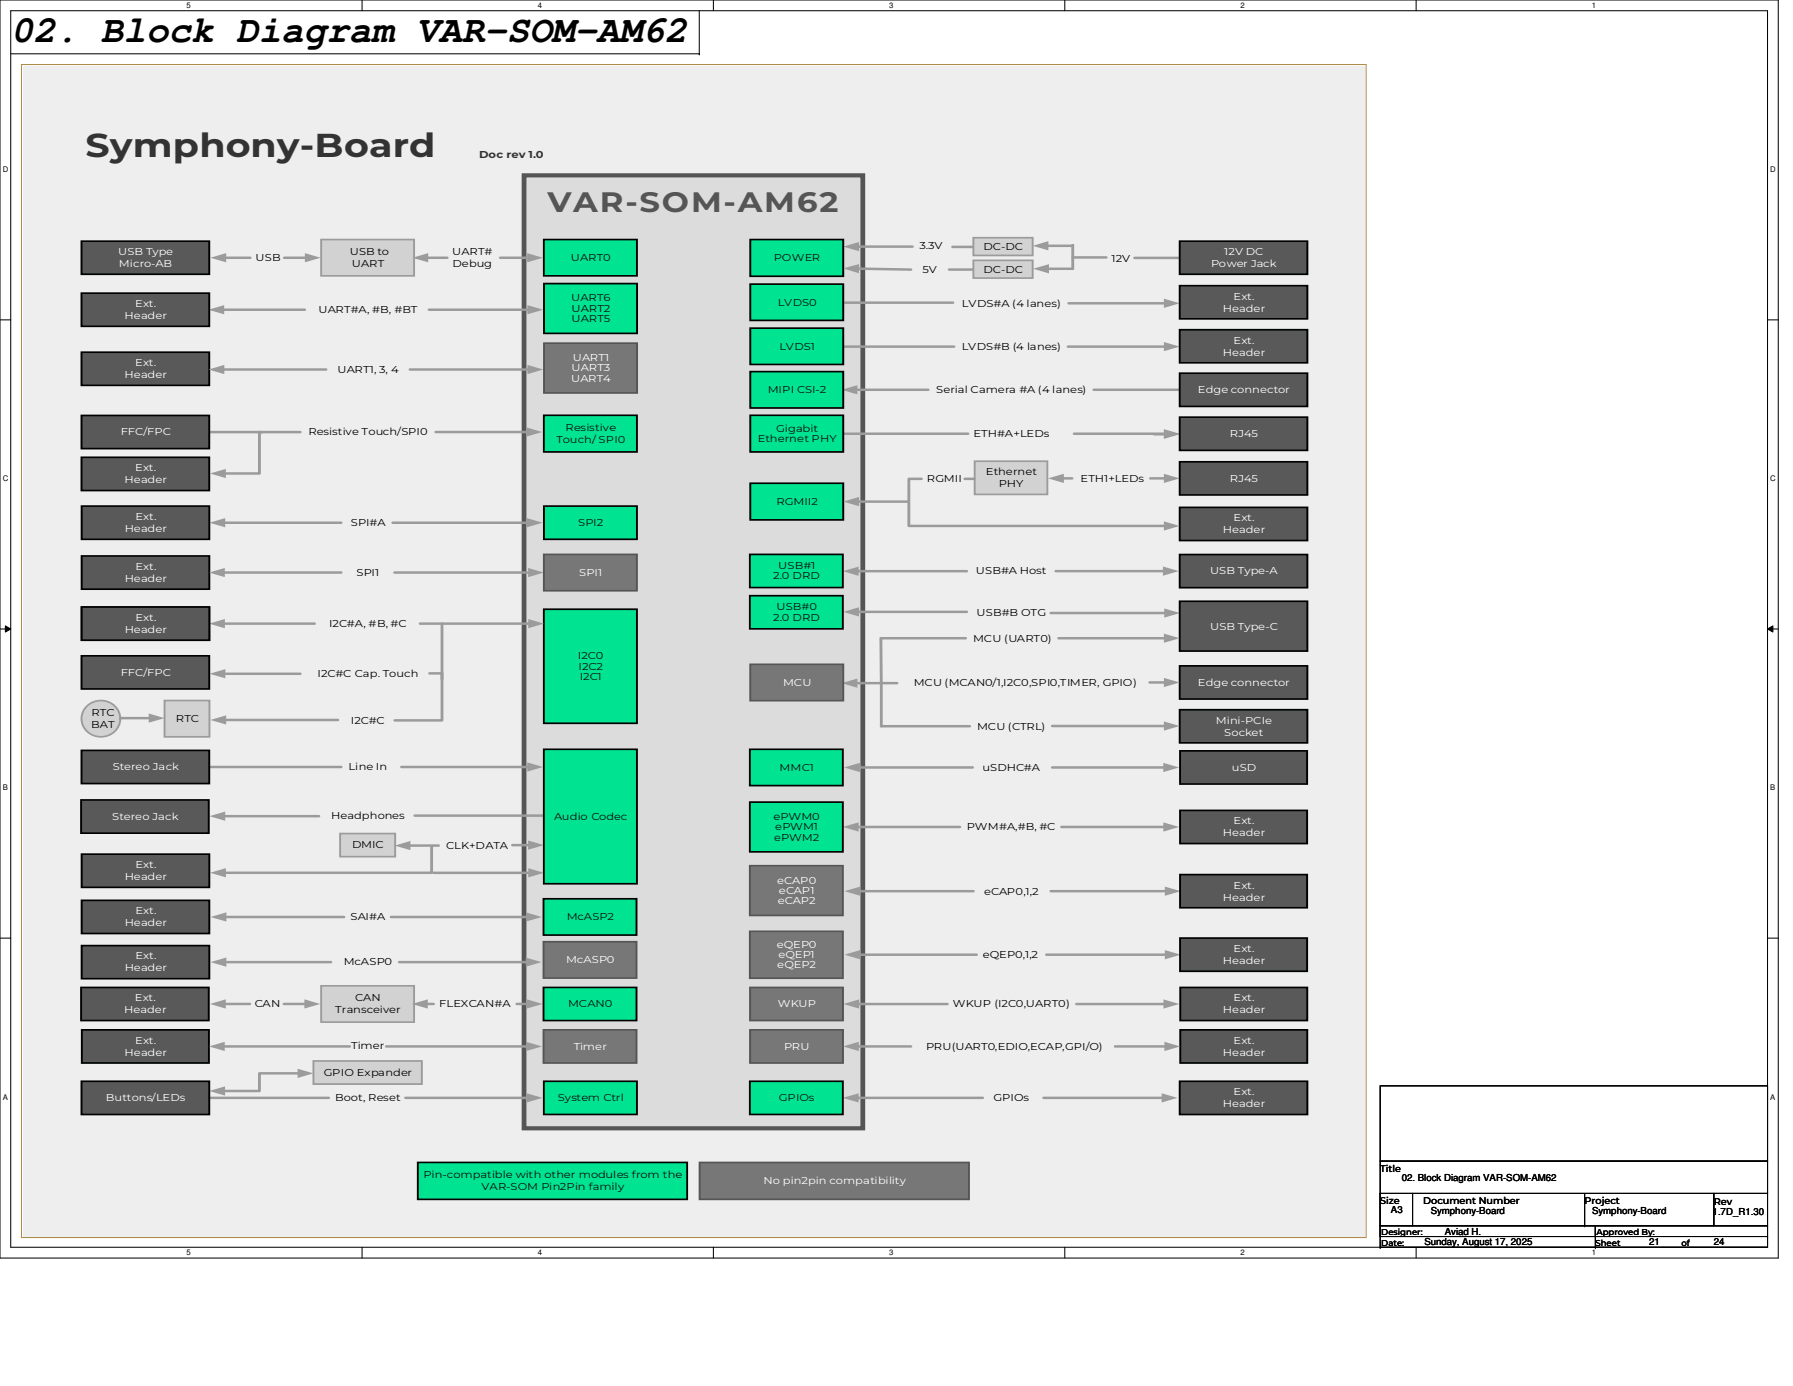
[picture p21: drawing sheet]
<svg xmlns="http://www.w3.org/2000/svg" width="279mm" height="216mm" viewBox="0 0 279 216" stroke-linecap="round" stroke-linejoin="round" font-family="sans-serif">
<defs><g id="words">
<text font-size="5.9" x="1.7" y="6.6">02. Block Diagram VAR-SOM-AM62</text>
<text font-size="5.2" fill="#333" x="13.3" y="24.5">Symphony-Board</text>
<text font-size="4.4" fill="#555" x="85.3" y="33.1">VAR-SOM-AM62</text>
<text font-size="1.6" fill="#333" x="74.7" y="24.5">Doc rev 1.0</text>
<g font-size="1.6" fill="#fff">
<text x="18.4" y="39.7">USB Type</text>
<text x="18.5" y="41.6">Micro-AB</text>
<text x="188.7" y="41.6">Power Jack</text>
<text x="190.8" y="39.7">12V DC</text>
<text x="21.1" y="47.8">Ext.</text>
<text x="192.2" y="46.7">Ext.</text>
<text x="19.4" y="49.7">Header</text>
<text x="190.5" y="48.5">Header</text>
<text x="192.2" y="53.5">Ext.</text>
<text x="19.4" y="58.9">Header</text>
<text x="21.1" y="57">Ext.</text>
<text x="89" y="59.5">UART4</text>
<text x="89.1" y="57.9">UART3</text>
<text x="89.2" y="56.2">UART1</text>
<text x="190.5" y="55.4">Header</text>
<text x="186.7" y="61.2">Edge connector</text>
<text x="18.8" y="67.8">FFC/FPC</text>
<text x="191.7" y="68.1">RJ45</text>
<text x="19.4" y="75.3">Header</text>
<text x="21.1" y="73.4">Ext.</text>
<text x="191.7" y="75">RJ45</text>
<text x="19.4" y="82.9">Header</text>
<text x="21.1" y="81">Ext.</text>
<text x="190.5" y="83.1">Header</text>
<text x="192.2" y="81.2">Ext.</text>
<text x="21.1" y="88.8">Ext.</text>
<text x="90.3" y="89.7">SPI1</text>
<text x="188.6" y="89.5">USB Type-A</text>
<text x="19.4" y="90.6">Header</text>
<text x="19.4" y="98.6">Header</text>
<text x="21.1" y="96.7">Ext.</text>
<text x="188.6" y="98.1">USB Type-C</text>
<text x="18.8" y="105.3">FFC/FPC</text>
<text x="122" y="106.8">MCU</text>
<text x="186.7" y="106.8">Edge connector</text>
<text x="189.5" y="112.7">Mini-PCIe</text>
<text x="17.6" y="120">Stereo Jack</text>
<text x="190.8" y="114.6">Socket</text>
<text x="191.9" y="120.1">uSD</text>
<text x="17.5" y="127.7">Stereo Jack</text>
<text x="190.5" y="130.3">Header</text>
<text x="192.2" y="128.4">Ext.</text>
<text x="19.4" y="137.1">Header</text>
<text x="21.1" y="135.2">Ext.</text>
<text x="121.1" y="137.6">eCAP0</text>
<text x="21.1" y="142.4">Ext.</text>
<text x="121.2" y="140.9">eCAP2</text>
<text x="121.4" y="139.2">eCAP1</text>
<text x="190.5" y="140.3">Header</text>
<text x="192.2" y="138.4">Ext.</text>
<text x="19.4" y="144.3">Header</text>
<text x="21.1" y="149.5">Ext.</text>
<text x="121" y="147.6">eQEP0</text>
<text x="121.3" y="149.2">eQEP1</text>
<text x="192.2" y="148.3">Ext.</text>
<text x="19.4" y="151.3">Header</text>
<text x="21" y="156">Ext.</text>
<text x="88.2" y="150">McASP0</text>
<text x="121.1" y="150.9">eQEP2</text>
<text x="190.5" y="150.2">Header</text>
<text x="192.2" y="156">Ext.</text>
<text x="19.3" y="157.9">Header</text>
<text x="121.2" y="156.9">WKUP</text>
<text x="190.6" y="157.9">Header</text>
<text x="19.4" y="164.5">Header</text>
<text x="21.1" y="162.6">Ext.</text>
<text x="89.4" y="163.5">Timer</text>
<text x="122.2" y="163.5">PRU</text>
<text x="190.6" y="164.5">Header</text>
<text x="192.2" y="162.6">Ext.</text>
<text x="16.5" y="171.5">Buttons/LEDs</text>
<text x="190.5" y="172.5">Header</text>
<text x="192.2" y="170.6">Ext.</text>
<text x="119" y="184.5">No pin2pin compatibility</text>
</g>
<g font-size="1.6">
<text x="39.8" y="40.7">USB</text>
<text x="54.5" y="39.7">USB to</text>
<text x="54.8" y="41.6">UART</text>
<text x="70.5" y="39.7">UART#</text>
<text x="70.5" y="41.6">Debug</text>
<text x="143.3" y="38.8">3.3V</text>
<text x="153.3" y="38.9">DC-DC</text>
<text x="173.2" y="40.8">12V</text>
<text x="143.7" y="42.5">5V</text>
<text x="149.9" y="47.8">LVDS#A (4 lanes)</text>
<text x="153.3" y="42.4">DC-DC</text>
<text x="49.6" y="48.8">UART#A, #B, #BT</text>
<text x="52.6" y="58.1">UART1, 3, 4</text>
<text x="149.9" y="54.5">LVDS#B (4 lanes)</text>
<text x="145.9" y="61.2">Serial Camera #A (4 lanes)</text>
<text x="48" y="67.8">Resistive Touch/SPI0</text>
<text x="151.7" y="68.1">ETH#A+LEDs</text>
<text x="144.4" y="75.1">RGMII</text>
<text x="153.6" y="74">Ethernet</text>
<text x="155.7" y="75.9">PHY</text>
<text x="168.4" y="75">ETH1+LEDs</text>
<text x="54.7" y="81.9">SPI#A</text>
<text x="55.6" y="89.7">SPI1</text>
<text x="152.1" y="89.5">USB#A Host</text>
<text x="51.3" y="97.7">I2C#A, #B, #C</text>
<text x="151.7" y="100">MCU (UART0)</text>
<text x="152.2" y="96">USB#B OTG</text>
<text x="49.5" y="105.5">I2C#C Cap. Touch</text>
<text x="142.4" y="106.9">MCU (MCAN0/1,I2C0,SPI0,TIMER, GPIO)</text>
<text x="14.2" y="113.4">BAT</text>
<text x="14.2" y="111.5">RTC</text>
<text x="27.4" y="112.5">RTC</text>
<text x="54.7" y="112.7">I2C#C</text>
<text x="152.3" y="113.7">MCU (CTRL)</text>
<text x="54.3" y="120">Line In</text>
<text x="153.1" y="120.1">uSDHC#A</text>
<text x="51.6" y="127.6">Headphones</text>
<text x="150.7" y="129.3">PWM#A,#B, #C</text>
<text x="54.9" y="132.2">DMIC</text>
<text x="69.5" y="132.2">CLK+DATA</text>
<text x="54.6" y="143.4">SAI#A</text>
<text x="153.3" y="139.3">eCAP0,1,2</text>
<text x="153.2" y="149.2">eQEP0,1,2</text>
<text x="53.6" y="150.4">McASP0</text>
<text x="55.3" y="156">CAN</text>
<text x="39.7" y="156.9">CAN</text>
<text x="52.2" y="157.9">Transceiver</text>
<text x="68.5" y="156.9">FLEXCAN#A</text>
<text x="148.5" y="156.9">WKUP (I2C0,UART0)</text>
<text x="50.4" y="167.6">GPIO Expander</text>
<text x="54.7" y="163.4">Timer</text>
<text x="144.3" y="163.5">PRU(UART0,EDIO,ECAP,GPI/O)</text>
<text x="52.2" y="171.5">Boot, Reset</text>
<text x="154.8" y="171.5">GPIOs</text>
</g>
<g font-size="1.6" fill="#0c0c0c">
<text x="89" y="40.7">UART0</text>
<text x="120.6" y="40.7">POWER</text>
<text x="89" y="47">UART6</text>
<text x="121.2" y="47.6">LVDS0</text>
<text x="89.1" y="48.6">UART2</text>
<text x="89.1" y="50.2">UART5</text>
<text x="121.5" y="54.5">LVDS1</text>
<text x="119.6" y="61.2">MIPI CSI-2</text>
<text x="86.7" y="69">Touch/ SPI0</text>
<text x="88.1" y="67.1">Resistive</text>
<text x="118.1" y="68.9">Ethernet PHY</text>
<text x="120.9" y="67.3">Gigabit</text>
<text x="90.1" y="81.9">SPI2</text>
<text x="121" y="78.7">RGMII2</text>
<text x="121.3" y="88.7">USB#1</text>
<text x="120.5" y="90.3">2.0 DRD</text>
<text x="121" y="95.1">USB#0</text>
<text x="120.5" y="96.7">2.0 DRD</text>
<text x="90.1" y="102.7">I2C0</text>
<text x="90.1" y="104.3">I2C2</text>
<text x="90.3" y="105.9">I2C1</text>
<text x="121.5" y="120.1">MMC1</text>
<text x="86.3" y="127.7">Audio Codec</text>
<text x="120.5" y="127.7">ePWM0</text>
<text x="120.6" y="130.9">ePWM2</text>
<text x="120.8" y="129.3">ePWM1</text>
<text x="88.3" y="143.4">McASP2</text>
<text x="88.6" y="156.9">MCAN0</text>
<text x="86.9" y="171.5">System Ctrl</text>
<text x="121.4" y="171.5">GPIOs</text>
<text x="66" y="183.5">Pin-compatible with other modules from the</text>
<text x="75.1" y="185.4">VAR-SOM Pin2Pin family</text>
</g>
<g font-size="1.5">
<text x="215.1" y="182.5">Title</text>
<text x="218.4" y="183.9">02. Block Diagram VAR-SOM-AM62</text>
<text x="215.1" y="187.6">Size</text>
<text x="216.8" y="188.9">A3</text>
<text x="221.8" y="187.6">Document Number</text>
<text x="223" y="189.1">Symphony-Board</text>
<text x="246.9" y="187.6">Project</text>
<text x="248.1" y="189.1">Symphony-Board</text>
<text x="266.9" y="189.3">1.7D_R1.30</text>
<text x="267" y="187.7">Rev</text>
<text x="222" y="194">Sunday, August 17, 2025</text>
<text x="225.1" y="192.4">Aviad H.</text>
<text x="257" y="194">21</text>
<text x="267" y="194">24</text>
</g>
<g font-size="1.3">
<text x="215.2" y="194.1">Date:</text>
<text x="215.2" y="192.4">Designer:</text>
<text x="248.6" y="194.1">Sheet</text>
<text x="248.8" y="192.4">Approved By:</text>
<text x="262" y="194.1">of</text>
</g>
<g font-size="1.2">
<text x="29" y="1.2">5</text>
<text x="83.8" y="1.2">4</text>
<text x="138.5" y="1.2">3</text>
<text x="193.3" y="1.2">2</text>
<text x="248" y="1.2">1</text>
<text x=".4" y="26.8">D</text>
<text x="275.9" y="26.8">D</text>
<text x=".4" y="75">C</text>
<text x="275.9" y="75">C</text>
<text x=".4" y="123.1">B</text>
<text x="275.9" y="123.1">B</text>
<text x=".4" y="171.3">A</text>
<text x="275.9" y="171.3">A</text>
<text x="29" y="195.5">5</text>
<text x="83.8" y="195.5">4</text>
<text x="138.5" y="195.5">3</text>
<text x="193.3" y="195.5">2</text>
<text x="248" y="195.5">1</text>
</g>
</g></defs>
<path d="M0 0h277.1v196h-277.1zM1.7 1.7h273.7v192.6h-273.7z" fill="none" stroke="#000" stroke-width=".16"/>
<g fill="#fff">
<path d="M29 .2h.7v1.3h-.7z"/>
<path d="M29 194.5h.7v1.3h-.7z"/>
</g>
<path d="M56.4 0v1.7M56.4 194.3v1.7" fill="none" stroke="#000" stroke-width=".16"/>
<g fill="#fff">
<path d="M83.8 .2h.7v1.3h-.7z"/>
<path d="M83.8 194.5h.7v1.3h-.7z"/>
</g>
<path d="M111.2 0v1.7M111.2 194.3v1.7" fill="none" stroke="#000" stroke-width=".16"/>
<g fill="#fff">
<path d="M138.5 .2h.7v1.3h-.7z"/>
<path d="M138.5 194.5h.7v1.3h-.7z"/>
</g>
<path d="M165.9 0v1.7M165.9 194.3v1.7" fill="none" stroke="#000" stroke-width=".16"/>
<g fill="#fff">
<path d="M193.3 .2h.7v1.3h-.7z"/>
<path d="M193.3 194.5h.7v1.3h-.7z"/>
</g>
<path d="M220.7 0v1.7M220.7 194.3v1.7" fill="none" stroke="#000" stroke-width=".16"/>
<g fill="#fff">
<path d="M248 .2h.7v1.3h-.7z"/>
<path d="M248 194.5h.7v1.3h-.7z"/>
<path d="M.4 25.7h.9v1.4h-.9z"/>
<path d="M275.9 25.7h.8v1.4h-.8z"/>
<path d="M.4 73.9h.9v1.3h-.9z"/>
<path d="M275.9 73.9h.8v1.3h-.8z"/>
</g>
<path d="M0 49.8h1.7M275.4 49.8h1.7" fill="none" stroke="#000" stroke-width=".16"/>
<g fill="#fff">
<path d="M.4 122.1h.8v1.3h-.8z"/>
<path d="M275.9 122.1h.7v1.3h-.7z"/>
</g>
<path d="M0 98h1.7M.8 97.5l.9 .5-.9 .5zM275.4 98l.9-.5v1zM275.4 98h1.7" fill="none" stroke="#000" stroke-width=".16"/>
<path d="M.8 97.5l.9 .5-.9 .5zM275.4 98l.9-.5v1z" fill="#000"/>
<g fill="#fff">
<path d="M.4 170.2h.8v1.3h-.8z"/>
<path d="M275.8 170.2h.8v1.3h-.8z"/>
</g>
<path d="M1.7 8.4h107.3M109 8.4h.1M109 1.7v6.7M0 146.1h1.7M275.4 146.1h1.7" fill="none" stroke="#000" stroke-width=".16"/>
<path d="M3.3 10.1h209.6v182.7h-209.6z" fill-rule="evenodd" fill="#fff"/>
<path d="M3.3 10.1h209.6v182.7h-209.6z" fill="none" stroke="#a84" stroke-width=".16"/>
<path d="M3.6 10.2h209.1v182.4h-209.1z" fill-rule="evenodd" fill="#eee"/>
<path d="M81.7 27.3h52.8v148.5h-52.8z" fill-rule="evenodd" fill="#dcdcdc"/>
<path d="M81.7 27.3h52.8v148.5h-52.8z" fill="none" stroke="#555" stroke-width=".69"/>
<path d="M50 37.3h14.5v5.7h-14.5z" fill-rule="evenodd" fill="#d2d2d2"/>
<path d="M50 37.3h14.5v5.7h-14.5z" fill="none" stroke="#9b9b9b" stroke-width=".28"/>
<path d="M35 40.2h4" fill="none" stroke="#9b9b9b" stroke-width=".42"/>
<path d="M32.8 40.2l2.4-.8v1.5z" fill="#9b9b9b"/>
<path d="M44.3 40.2h3.4" fill="none" stroke="#9b9b9b" stroke-width=".42"/>
<path d="M47.5 39.4l2.5 .8-2.5 .7z" fill="#9b9b9b"/>
<path d="M66.5 40.2h3.2" fill="none" stroke="#9b9b9b" stroke-width=".42"/>
<path d="M64.3 40.2l2.4-.8v1.5z" fill="#9b9b9b"/>
<path d="M78 40.2h4.4" fill="none" stroke="#9b9b9b" stroke-width=".42"/>
<path d="M82.1 39.4l2.5 .8-2.5 .7z" fill="#9b9b9b"/>
<path d="M84.8 37.3h14.5v5.7h-14.5z" fill-rule="evenodd" fill="#00e492"/>
<path d="M84.8 37.3h14.5v5.7h-14.5z" fill="none" stroke="#000" stroke-width=".28"/>
<path d="M133.7 38.4h8.5" fill="none" stroke="#9b9b9b" stroke-width=".42"/>
<path d="M131.4 38.4l2.5-.7v1.4z" fill="#9b9b9b"/>
<path d="M116.9 37.3h14.5v5.7h-14.5z" fill-rule="evenodd" fill="#00e492"/>
<path d="M116.9 37.3h14.5v5.7h-14.5z" fill="none" stroke="#000" stroke-width=".28"/>
<path d="M133.7 41.8l8.2 .2" fill="none" stroke="#9b9b9b" stroke-width=".42"/>
<path d="M131.4 41.8l2.5-.7-.1 1.5z" fill="#9b9b9b"/>
<path d="M147.9 42h5.8M163.3 41.9h3.9" fill="none" stroke="#9b9b9b" stroke-width=".42"/>
<path d="M161 41.9l2.5-.8v1.5z" fill="#9b9b9b"/>
<path d="M163.2 38.3h4" fill="none" stroke="#9b9b9b" stroke-width=".42"/>
<path d="M160.9 38.3l2.5-.7v1.4z" fill="#9b9b9b"/>
<path d="M167.2 38.3v3.6M166.5 47.2h15.1M167.2 40.1h5.2M176.8 40.2h7.1" fill="none" stroke="#9b9b9b" stroke-width=".42"/>
<path d="M181.4 46.5l2.4 .7-2.4 .8z" fill="#9b9b9b"/>
<path d="M131.7 47.1h16.8" fill="none" stroke="#9b9b9b" stroke-width=".42"/>
<path d="M116.9 44.3h14.5v5.6h-14.5z" fill-rule="evenodd" fill="#00e492"/>
<path d="M116.9 44.3h14.5v5.6h-14.5z" fill="none" stroke="#000" stroke-width=".28"/>
<path d="M166.4 54h15.2" fill="none" stroke="#9b9b9b" stroke-width=".42"/>
<path d="M181.4 53.3l2.4 .7-2.4 .7z" fill="#9b9b9b"/>
<path d="M131.1 54h17.6" fill="none" stroke="#9b9b9b" stroke-width=".42"/>
<path d="M116.9 51.1h14.5v5.7h-14.5z" fill-rule="evenodd" fill="#00e492"/>
<path d="M116.9 51.1h14.5v5.7h-14.5z" fill="none" stroke="#000" stroke-width=".28"/>
<path d="M34.7 48.2h12.8" fill="none" stroke="#9b9b9b" stroke-width=".42"/>
<path d="M32.5 48.2l2.4-.7v1.5z" fill="#9b9b9b"/>
<path d="M66.8 48.2h15.6" fill="none" stroke="#9b9b9b" stroke-width=".42"/>
<path d="M82.2 47.5l2.4 .7-2.4 .8z" fill="#9b9b9b"/>
<path d="M133.4 60.7h11.2M170.4 60.7h13.4" fill="none" stroke="#9b9b9b" stroke-width=".42"/>
<path d="M131.1 60.7l2.5-.7v1.4z" fill="#9b9b9b"/>
<path d="M116.9 57.9h14.5v5.7h-14.5z" fill-rule="evenodd" fill="#00e492"/>
<path d="M116.9 57.9h14.5v5.7h-14.5z" fill="none" stroke="#000" stroke-width=".28"/>
<path d="M12.7 37.6h19.9v5.1h-19.9z" fill-rule="evenodd" fill="#595959"/>
<path d="M12.7 37.6h19.9v5.1h-19.9z" fill="none" stroke="#000" stroke-width=".28"/>
<path d="M183.8 44.5h19.9v5.2h-19.9z" fill-rule="evenodd" fill="#595959"/>
<path d="M183.8 44.5h19.9v5.2h-19.9z" fill="none" stroke="#000" stroke-width=".28"/>
<path d="M183.8 51.4h19.9v5.1h-19.9z" fill-rule="evenodd" fill="#595959"/>
<path d="M183.8 51.4h19.9v5.1h-19.9z" fill="none" stroke="#000" stroke-width=".28"/>
<path d="M183.8 37.6h19.9v5.1h-19.9z" fill-rule="evenodd" fill="#595959"/>
<path d="M183.8 37.6h19.9v5.1h-19.9z" fill="none" stroke="#000" stroke-width=".28"/>
<path d="M183.8 58.1h19.9v5.2h-19.9z" fill-rule="evenodd" fill="#595959"/>
<path d="M183.8 58.1h19.9v5.2h-19.9z" fill="none" stroke="#000" stroke-width=".28"/>
<path d="M12.7 45.7h19.9v5.1h-19.9z" fill-rule="evenodd" fill="#595959"/>
<path d="M12.7 45.7h19.9v5.1h-19.9z" fill="none" stroke="#000" stroke-width=".28"/>
<path d="M84.8 44.2h14.5v7.7h-14.5z" fill-rule="evenodd" fill="#00e492"/>
<path d="M84.8 44.2h14.5v7.7h-14.5z" fill="none" stroke="#000" stroke-width=".28"/>
<path d="M12.7 54.9h19.9v5.1h-19.9z" fill-rule="evenodd" fill="#595959"/>
<path d="M12.7 54.9h19.9v5.1h-19.9z" fill="none" stroke="#000" stroke-width=".28"/>
<path d="M148.4 38.5h5.4" fill="none" stroke="#9b9b9b" stroke-width=".42"/>
<path d="M65.1 181.1h42v5.7h-42z" fill-rule="evenodd" fill="#00e492"/>
<path d="M65.1 181.1h42v5.7h-42z" fill="none" stroke="#000" stroke-width=".28"/>
<path d="M109 181.1h42v5.7h-42z" fill-rule="evenodd" fill="#777"/>
<path d="M109 181.1h42v5.7h-42z" fill="none" stroke="#555" stroke-width=".28"/>
<path d="M151.7 37h9.2v2.8h-9.2z" fill-rule="evenodd" fill="#d2d2d2"/>
<path d="M151.7 37h9.2v2.8h-9.2z" fill="none" stroke="#9b9b9b" stroke-width=".28"/>
<path d="M151.7 40.6h9.2v2.7h-9.2z" fill-rule="evenodd" fill="#d2d2d2"/>
<path d="M151.7 40.6h9.2v2.7h-9.2z" fill="none" stroke="#9b9b9b" stroke-width=".28"/>
<path d="M179.8 67.6h1.8" fill="none" stroke="#9b9b9b" stroke-width=".42"/>
<path d="M181.4 66.9l2.4 .7-2.4 .8z" fill="#9b9b9b"/>
<path d="M84.8 53.5h14.5v7.7h-14.5z" fill-rule="evenodd" fill="#777"/>
<path d="M84.8 53.5h14.5v7.7h-14.5z" fill="none" stroke="#555" stroke-width=".28"/>
<path d="M34.7 57.6h16.1" fill="none" stroke="#9b9b9b" stroke-width=".42"/>
<path d="M32.5 57.6l2.5-.8v1.5z" fill="#9b9b9b"/>
<path d="M63.9 57.6h18.5" fill="none" stroke="#9b9b9b" stroke-width=".42"/>
<path d="M82.2 56.8l2.5 .8-2.5 .7z" fill="#9b9b9b"/>
<path d="M32.8 171h18.4M63.2 171h19.1" fill="none" stroke="#9b9b9b" stroke-width=".42"/>
<path d="M82.1 170.3l2.4 .7-2.4 .7z" fill="#9b9b9b"/>
<path d="M84.8 168.4h14.5v5.2h-14.5z" fill-rule="evenodd" fill="#00e492"/>
<path d="M84.8 168.4h14.5v5.2h-14.5z" fill="none" stroke="#000" stroke-width=".28"/>
<path d="M48.8 165.3h16.9v3.6h-16.9z" fill-rule="evenodd" fill="#d2d2d2"/>
<path d="M48.8 165.3h16.9v3.6h-16.9z" fill="none" stroke="#9b9b9b" stroke-width=".28"/>
<path d="M46.6 167.2h-6.2v2.7h-5.5" fill="none" stroke="#9b9b9b" stroke-width=".42"/>
<g fill="#9b9b9b">
<path d="M46.4 166.5l2.4 .7-2.4 .7z"/>
<path d="M32.6 169.9l2.5-.7v1.5z"/>
</g>
<path d="M84.7 160.4h14.5v5.2h-14.5z" fill-rule="evenodd" fill="#777"/>
<path d="M84.7 160.4h14.5v5.2h-14.5z" fill="none" stroke="#555" stroke-width=".28"/>
<path d="M12.7 168.4h19.9v5.2h-19.9z" fill-rule="evenodd" fill="#595959"/>
<path d="M12.7 168.4h19.9v5.2h-19.9z" fill="none" stroke="#000" stroke-width=".28"/>
<path d="M12.8 160.4h19.8v5.2h-19.8z" fill-rule="evenodd" fill="#595959"/>
<path d="M12.8 160.4h19.8v5.2h-19.8z" fill="none" stroke="#000" stroke-width=".28"/>
<path d="M162.6 171h18.6" fill="none" stroke="#9b9b9b" stroke-width=".42"/>
<path d="M181 170.3l2.5 .7-2.5 .7z" fill="#9b9b9b"/>
<path d="M133.6 171h19.5" fill="none" stroke="#9b9b9b" stroke-width=".42"/>
<path d="M131.3 171l2.5-.7v1.4z" fill="#9b9b9b"/>
<path d="M116.9 168.4h14.4v5.2h-14.4z" fill-rule="evenodd" fill="#00e492"/>
<path d="M116.9 168.4h14.4v5.2h-14.4z" fill="none" stroke="#000" stroke-width=".28"/>
<path d="M183.8 168.4h19.9v5.2h-19.9z" fill-rule="evenodd" fill="#595959"/>
<path d="M183.8 168.4h19.9v5.2h-19.9z" fill="none" stroke="#000" stroke-width=".28"/>
<path d="M34.8 163h19.7" fill="none" stroke="#9b9b9b" stroke-width=".42"/>
<path d="M32.6 163l2.4-.7v1.4z" fill="#9b9b9b"/>
<path d="M60.2 163h22" fill="none" stroke="#9b9b9b" stroke-width=".42"/>
<path d="M82 162.3l2.5 .7-2.5 .7z" fill="#9b9b9b"/>
<path d="M34.9 105h11.9" fill="none" stroke="#9b9b9b" stroke-width=".42"/>
<path d="M32.6 105l2.5-.8v1.5z" fill="#9b9b9b"/>
<path d="M84.8 94.9h14.5v17.8h-14.5z" fill-rule="evenodd" fill="#00e492"/>
<path d="M84.8 94.9h14.5v17.8h-14.5z" fill="none" stroke="#000" stroke-width=".28"/>
<path d="M61.5 89.2h21M68.9 104.9v7.3h-7.4" fill="none" stroke="#9b9b9b" stroke-width=".42"/>
<path d="M82.3 88.5l2.5 .7-2.5 .7z" fill="#9b9b9b"/>
<path d="M84.8 86.4h14.5v5.6h-14.5z" fill-rule="evenodd" fill="#777"/>
<path d="M84.8 86.4h14.5v5.6h-14.5z" fill="none" stroke="#555" stroke-width=".28"/>
<path d="M32.8 119.5h20.4M62.6 119.5h19.8" fill="none" stroke="#9b9b9b" stroke-width=".42"/>
<path d="M82.2 118.8l2.4 .7-2.4 .7z" fill="#9b9b9b"/>
<path d="M63.8 131.7h4.5M64.6 127.1h20" fill="none" stroke="#9b9b9b" stroke-width=".42"/>
<path d="M61.5 131.7l2.5-.7v1.4z" fill="#9b9b9b"/>
<path d="M79.9 131.6h2.6" fill="none" stroke="#9b9b9b" stroke-width=".42"/>
<path d="M82.3 130.9l2.5 .7-2.5 .8z" fill="#9b9b9b"/>
<path d="M53 129.8h8.6v3.6h-8.6z" fill-rule="evenodd" fill="#d2d2d2"/>
<path d="M53 129.8h8.6v3.6h-8.6z" fill="none" stroke="#9b9b9b" stroke-width=".28"/>
<path d="M34.9 127.1h14.8" fill="none" stroke="#9b9b9b" stroke-width=".42"/>
<path d="M32.6 127.1l2.5-.7v1.5z" fill="#9b9b9b"/>
<path d="M67.6 136h14.9" fill="none" stroke="#9b9b9b" stroke-width=".42"/>
<path d="M82.3 135.2l2.5 .8-2.5 .7z" fill="#9b9b9b"/>
<path d="M67.3 131.9v4.1h-32.3" fill="none" stroke="#9b9b9b" stroke-width=".42"/>
<path d="M32.7 136l2.5-.8v1.5z" fill="#9b9b9b"/>
<path d="M84.8 116.7h14.5v21h-14.5z" fill-rule="evenodd" fill="#00e492"/>
<path d="M84.8 116.7h14.5v21h-14.5z" fill="none" stroke="#000" stroke-width=".28"/>
<path d="M12.7 102.2h19.9v5.1h-19.9z" fill-rule="evenodd" fill="#595959"/>
<path d="M12.7 102.2h19.9v5.1h-19.9z" fill="none" stroke="#000" stroke-width=".28"/>
<path d="M12.7 86.6h19.9v5.2h-19.9z" fill-rule="evenodd" fill="#595959"/>
<path d="M12.7 86.6h19.9v5.2h-19.9z" fill="none" stroke="#000" stroke-width=".28"/>
<path d="M12.6 124.6h19.9v5.2h-19.9z" fill-rule="evenodd" fill="#595959"/>
<path d="M12.6 124.6h19.9v5.2h-19.9z" fill="none" stroke="#000" stroke-width=".28"/>
<path d="M12.7 133.1h19.9v5.1h-19.9z" fill-rule="evenodd" fill="#595959"/>
<path d="M12.7 133.1h19.9v5.1h-19.9z" fill="none" stroke="#000" stroke-width=".28"/>
<path d="M12.7 116.9h19.9v5.2h-19.9z" fill-rule="evenodd" fill="#595959"/>
<path d="M12.7 116.9h19.9v5.2h-19.9z" fill="none" stroke="#000" stroke-width=".28"/>
<path d="M65.5 97.1h17" fill="none" stroke="#9b9b9b" stroke-width=".42"/>
<path d="M82.3 96.4l2.5 .7-2.5 .8z" fill="#9b9b9b"/>
<path d="M50 153.6h14.5v5.6h-14.5z" fill-rule="evenodd" fill="#d2d2d2"/>
<path d="M50 153.6h14.5v5.6h-14.5z" fill="none" stroke="#9b9b9b" stroke-width=".28"/>
<path d="M35 156.4h3.9" fill="none" stroke="#9b9b9b" stroke-width=".42"/>
<path d="M32.7 156.4l2.5-.7v1.4z" fill="#9b9b9b"/>
<path d="M44.2 156.4h3.4" fill="none" stroke="#9b9b9b" stroke-width=".42"/>
<path d="M47.4 155.7l2.5 .7-2.5 .7z" fill="#9b9b9b"/>
<path d="M66.5 156.4h1.1" fill="none" stroke="#9b9b9b" stroke-width=".42"/>
<path d="M64.2 156.4l2.5-.7v1.4z" fill="#9b9b9b"/>
<path d="M80.5 156.4h1.8" fill="none" stroke="#9b9b9b" stroke-width=".42"/>
<path d="M82.1 155.7l2.5 .7-2.5 .7z" fill="#9b9b9b"/>
<path d="M84.7 153.8h14.5v5.2h-14.5z" fill-rule="evenodd" fill="#00e492"/>
<path d="M84.7 153.8h14.5v5.2h-14.5z" fill="none" stroke="#000" stroke-width=".28"/>
<path d="M12.6 153.8h19.9v5.2h-19.9z" fill-rule="evenodd" fill="#595959"/>
<path d="M12.6 153.8h19.9v5.2h-19.9z" fill="none" stroke="#000" stroke-width=".28"/>
<path d="M84.7 140h14.5v5.7h-14.5z" fill-rule="evenodd" fill="#00e492"/>
<path d="M84.7 140h14.5v5.7h-14.5z" fill="none" stroke="#000" stroke-width=".28"/>
<path d="M12.7 140.3h19.9v5.1h-19.9z" fill-rule="evenodd" fill="#595959"/>
<path d="M12.7 140.3h19.9v5.1h-19.9z" fill="none" stroke="#000" stroke-width=".28"/>
<path d="M60.9 142.8h21.3" fill="none" stroke="#9b9b9b" stroke-width=".42"/>
<path d="M82 142.1l2.4 .7-2.4 .8z" fill="#9b9b9b"/>
<path d="M35.1 142.8h18.5" fill="none" stroke="#9b9b9b" stroke-width=".42"/>
<path d="M32.8 142.8l2.5-.7v1.5z" fill="#9b9b9b"/>
<path d="M84.7 146.7h14.5v5.7h-14.5z" fill-rule="evenodd" fill="#777"/>
<path d="M84.7 146.7h14.5v5.7h-14.5z" fill="none" stroke="#555" stroke-width=".28"/>
<path d="M12.7 147.3h19.9v5.2h-19.9z" fill-rule="evenodd" fill="#595959"/>
<path d="M12.7 147.3h19.9v5.2h-19.9z" fill="none" stroke="#000" stroke-width=".28"/>
<path d="M62.2 149.9h19.9" fill="none" stroke="#9b9b9b" stroke-width=".42"/>
<path d="M81.9 149.2l2.5 .7-2.5 .7z" fill="#9b9b9b"/>
<path d="M35.1 149.9h16.5" fill="none" stroke="#9b9b9b" stroke-width=".42"/>
<path d="M32.8 149.9l2.5-.7v1.4z" fill="#9b9b9b"/>
<path d="M34.8 89.2h18.4" fill="none" stroke="#9b9b9b" stroke-width=".42"/>
<path d="M32.6 89.2l2.4-.7v1.4z" fill="#9b9b9b"/>
<path d="M34.8 97.1h14.2" fill="none" stroke="#9b9b9b" stroke-width=".42"/>
<path d="M32.6 97.1l2.4-.7v1.5z" fill="#9b9b9b"/>
<path d="M12.7 94.6h19.9v5.1h-19.9z" fill-rule="evenodd" fill="#595959"/>
<path d="M12.7 94.6h19.9v5.1h-19.9z" fill="none" stroke="#000" stroke-width=".28"/>
<path d="M25.6 109.1h7v5.7h-7z" fill-rule="evenodd" fill="#d2d2d2"/>
<path d="M25.6 109.1h7v5.7h-7z" fill="none" stroke="#9b9b9b" stroke-width=".28"/>
<path d="M13.4 110.2a3 3 0 0 1 3.5-.8 3 3 0 0 1 1.8 3.2 3 3 0 0 1-3.3 2.2 3 3 0 0 1-2.7-2.8l.1-.7z" fill-rule="evenodd" fill="#d2d2d2"/>
<path d="M13.4 110.2a3 3 0 0 1 3.5-.8 3 3 0 0 1 1.8 3.2 3 3 0 0 1-3.3 2.2 3 3 0 0 1-2.7-2.8l.1-.7z" fill="none" stroke="#9b9b9b" stroke-width=".28"/>
<path d="M18.8 111.9h4.6" fill="none" stroke="#9b9b9b" stroke-width=".42"/>
<path d="M23.2 111.1l2.4 .8-2.4 .7z" fill="#9b9b9b"/>
<path d="M35 112.2h17.7" fill="none" stroke="#9b9b9b" stroke-width=".42"/>
<path d="M32.8 112.2l2.4-.8v1.5z" fill="#9b9b9b"/>
<path d="M66.9 104.9h2" fill="none" stroke="#9b9b9b" stroke-width=".42"/>
<path d="M12.7 94.6h19.9v5.1h-19.9z" fill-rule="evenodd" fill="#595959"/>
<path d="M12.7 94.6h19.9v5.1h-19.9z" fill="none" stroke="#000" stroke-width=".28"/>
<path d="M84.8 64.7h14.5v5.7h-14.5z" fill-rule="evenodd" fill="#00e492"/>
<path d="M84.8 64.7h14.5v5.7h-14.5z" fill="none" stroke="#000" stroke-width=".28"/>
<path d="M34.9 81.4h18.3" fill="none" stroke="#9b9b9b" stroke-width=".42"/>
<path d="M32.6 81.4l2.5-.7v1.4z" fill="#9b9b9b"/>
<path d="M12.7 78.8h19.9v5.2h-19.9z" fill-rule="evenodd" fill="#595959"/>
<path d="M12.7 78.8h19.9v5.2h-19.9z" fill="none" stroke="#000" stroke-width=".28"/>
<path d="M84.8 78.8h14.5v5.2h-14.5z" fill-rule="evenodd" fill="#00e492"/>
<path d="M84.8 78.8h14.5v5.2h-14.5z" fill="none" stroke="#000" stroke-width=".28"/>
<path d="M61.2 81.4h21.1" fill="none" stroke="#9b9b9b" stroke-width=".42"/>
<path d="M82.1 80.7l2.5 .7-2.5 .7z" fill="#9b9b9b"/>
<path d="M32.6 67.3h14.2M67.9 67.3h14.3M68.9 97.1v8.7" fill="none" stroke="#9b9b9b" stroke-width=".42"/>
<path d="M82 66.6l2.5 .7-2.5 .7z" fill="#9b9b9b"/>
<path d="M12.7 64.7h19.9v5.2h-19.9z" fill-rule="evenodd" fill="#595959"/>
<path d="M12.7 64.7h19.9v5.2h-19.9z" fill="none" stroke="#000" stroke-width=".28"/>
<path d="M12.7 71.2h19.9v5.2h-19.9z" fill-rule="evenodd" fill="#595959"/>
<path d="M12.7 71.2h19.9v5.2h-19.9z" fill="none" stroke="#000" stroke-width=".28"/>
<path d="M40.9 67.3h-.5v6.5h-5.4" fill="none" stroke="#9b9b9b" stroke-width=".42"/>
<path d="M32.7 73.8l2.5-.8v1.5z" fill="#9b9b9b"/>
<path d="M165.4 128.8h16.1" fill="none" stroke="#9b9b9b" stroke-width=".42"/>
<path d="M181.3 128.1l2.4 .7-2.4 .7z" fill="#9b9b9b"/>
<path d="M133.6 128.8h16" fill="none" stroke="#9b9b9b" stroke-width=".42"/>
<path d="M131.3 128.8l2.5-.7v1.4z" fill="#9b9b9b"/>
<path d="M116.9 124.9h14.4v7.8h-14.4z" fill-rule="evenodd" fill="#00e492"/>
<path d="M116.9 124.9h14.4v7.8h-14.4z" fill="none" stroke="#000" stroke-width=".28"/>
<path d="M183.9 126.2h19.8v5.2h-19.8z" fill-rule="evenodd" fill="#595959"/>
<path d="M183.9 126.2h19.8v5.2h-19.8z" fill="none" stroke="#000" stroke-width=".28"/>
<path d="M116.9 134.9h14.4v7.7h-14.4z" fill-rule="evenodd" fill="#777"/>
<path d="M116.9 134.9h14.4v7.7h-14.4z" fill="none" stroke="#555" stroke-width=".28"/>
<path d="M163.7 138.8h18" fill="none" stroke="#9b9b9b" stroke-width=".42"/>
<path d="M181.5 138.1l2.5 .7-2.5 .7z" fill="#9b9b9b"/>
<path d="M133.8 138.8h17.9" fill="none" stroke="#9b9b9b" stroke-width=".42"/>
<path d="M131.6 138.8l2.4-.7v1.4z" fill="#9b9b9b"/>
<path d="M183.9 136.2h19.8v5.2h-19.8z" fill-rule="evenodd" fill="#595959"/>
<path d="M183.9 136.2h19.8v5.2h-19.8z" fill="none" stroke="#000" stroke-width=".28"/>
<path d="M164 119.5h17.5" fill="none" stroke="#9b9b9b" stroke-width=".42"/>
<path d="M181.3 118.8l2.4 .7-2.4 .8z" fill="#9b9b9b"/>
<path d="M133.8 119.5h17.8" fill="none" stroke="#9b9b9b" stroke-width=".42"/>
<path d="M131.5 119.5l2.5-.7v1.5z" fill="#9b9b9b"/>
<path d="M183.9 117h19.8v5.1h-19.8z" fill-rule="evenodd" fill="#595959"/>
<path d="M183.9 117h19.8v5.1h-19.8z" fill="none" stroke="#000" stroke-width=".28"/>
<path d="M116.9 116.7h14.4v5.7h-14.4z" fill-rule="evenodd" fill="#00e492"/>
<path d="M116.9 116.7h14.4v5.7h-14.4z" fill="none" stroke="#000" stroke-width=".28"/>
<path d="M116.9 145.1h14.4v7.3h-14.4z" fill-rule="evenodd" fill="#777"/>
<path d="M116.9 145.1h14.4v7.3h-14.4z" fill="none" stroke="#555" stroke-width=".28"/>
<path d="M163.1 148.7h18.6" fill="none" stroke="#9b9b9b" stroke-width=".42"/>
<path d="M181.5 148l2.5 .7-2.5 .7z" fill="#9b9b9b"/>
<path d="M133.8 148.7h18.4" fill="none" stroke="#9b9b9b" stroke-width=".42"/>
<path d="M131.6 148.7l2.4-.7v1.4z" fill="#9b9b9b"/>
<path d="M183.9 146.1h19.8v5.2h-19.8z" fill-rule="evenodd" fill="#595959"/>
<path d="M183.9 146.1h19.8v5.2h-19.8z" fill="none" stroke="#000" stroke-width=".28"/>
<path d="M167.7 156.4h13.8" fill="none" stroke="#9b9b9b" stroke-width=".42"/>
<path d="M181.3 155.7l2.5 .7-2.5 .7z" fill="#9b9b9b"/>
<path d="M133.7 156.4h13.9" fill="none" stroke="#9b9b9b" stroke-width=".42"/>
<path d="M131.4 156.4l2.5-.7v1.4z" fill="#9b9b9b"/>
<path d="M116.9 153.8h14.5v5.2h-14.5z" fill-rule="evenodd" fill="#777"/>
<path d="M116.9 153.8h14.5v5.2h-14.5z" fill="none" stroke="#555" stroke-width=".28"/>
<path d="M183.9 153.8h19.8v5.2h-19.8z" fill-rule="evenodd" fill="#595959"/>
<path d="M183.9 153.8h19.8v5.2h-19.8z" fill="none" stroke="#000" stroke-width=".28"/>
<path d="M116.9 160.4h14.5v5.2h-14.5z" fill-rule="evenodd" fill="#777"/>
<path d="M116.9 160.4h14.5v5.2h-14.5z" fill="none" stroke="#555" stroke-width=".28"/>
<path d="M183.9 160.4h19.8v5.2h-19.8z" fill-rule="evenodd" fill="#595959"/>
<path d="M183.9 160.4h19.8v5.2h-19.8z" fill="none" stroke="#000" stroke-width=".28"/>
<path d="M173.8 163h7.9" fill="none" stroke="#9b9b9b" stroke-width=".42"/>
<path d="M181.5 162.3l2.4 .7-2.4 .7z" fill="#9b9b9b"/>
<path d="M133.6 163h8.3" fill="none" stroke="#9b9b9b" stroke-width=".42"/>
<path d="M131.4 163l2.4-.7v1.4z" fill="#9b9b9b"/>
<path d="M183.8 79h19.9v5.2h-19.9z" fill-rule="evenodd" fill="#595959"/>
<path d="M183.8 79h19.9v5.2h-19.9z" fill="none" stroke="#000" stroke-width=".28"/>
<path d="M126.4 67.6h24.4" fill="none" stroke="#9b9b9b" stroke-width=".42"/>
<path d="M124.2 67.6l2.4-.7v1.4z" fill="#9b9b9b"/>
<path d="M116.9 64.7h14.5v5.7h-14.5z" fill-rule="evenodd" fill="#00e492"/>
<path d="M116.9 64.7h14.5v5.7h-14.5z" fill="none" stroke="#000" stroke-width=".28"/>
<path d="M179.3 74.5h2.3" fill="none" stroke="#9b9b9b" stroke-width=".42"/>
<path d="M181.4 73.8l2.4 .7-2.4 .7z" fill="#9b9b9b"/>
<path d="M151.9 71.9h11.3v5.1h-11.3z" fill-rule="evenodd" fill="#d2d2d2"/>
<path d="M151.9 71.9h11.3v5.1h-11.3z" fill="none" stroke="#9b9b9b" stroke-width=".28"/>
<path d="M165.6 74.5h1.5" fill="none" stroke="#9b9b9b" stroke-width=".42"/>
<path d="M163.3 74.5l2.5-.7v1.4z" fill="#9b9b9b"/>
<path d="M167.4 67.6h14.2" fill="none" stroke="#9b9b9b" stroke-width=".42"/>
<path d="M181.4 66.9l2.4 .7-2.4 .7z" fill="#9b9b9b"/>
<path d="M116.9 75.3h14.5v5.7h-14.5z" fill-rule="evenodd" fill="#00e492"/>
<path d="M116.9 75.3h14.5v5.7h-14.5z" fill="none" stroke="#000" stroke-width=".28"/>
<path d="M150.3 74.6h1.5M141.7 81.9h39.9" fill="none" stroke="#9b9b9b" stroke-width=".42"/>
<path d="M181.4 81.2l2.4 .7-2.4 .7z" fill="#9b9b9b"/>
<path d="M183.8 71.9h19.9v5.2h-19.9z" fill-rule="evenodd" fill="#595959"/>
<path d="M183.8 71.9h19.9v5.2h-19.9z" fill="none" stroke="#000" stroke-width=".28"/>
<path d="M183.8 65h19.9v5.2h-19.9z" fill-rule="evenodd" fill="#595959"/>
<path d="M183.8 65h19.9v5.2h-19.9z" fill="none" stroke="#000" stroke-width=".28"/>
<path d="M133.7 78.1h7.7" fill="none" stroke="#9b9b9b" stroke-width=".42"/>
<path d="M131.4 78.1l2.5-.7v1.5z" fill="#9b9b9b"/>
<path d="M143.6 74.6h-2v7.3M137.3 99.4v7M133.4 106.4h6.4" fill="none" stroke="#9b9b9b" stroke-width=".42"/>
<path d="M131.1 106.4l2.5-.7v1.4z" fill="#9b9b9b"/>
<path d="M116.9 103.5h14.5v5.6h-14.5z" fill-rule="evenodd" fill="#777"/>
<path d="M116.9 103.5h14.5v5.6h-14.5z" fill="none" stroke="#555" stroke-width=".28"/>
<path d="M183.8 103.7h19.9v5.2h-19.9z" fill-rule="evenodd" fill="#595959"/>
<path d="M183.8 103.7h19.9v5.2h-19.9z" fill="none" stroke="#000" stroke-width=".28"/>
<path d="M183.8 110.6h19.9v5.1h-19.9z" fill-rule="evenodd" fill="#595959"/>
<path d="M183.8 110.6h19.9v5.1h-19.9z" fill="none" stroke="#000" stroke-width=".28"/>
<path d="M164 113.1h17.6" fill="none" stroke="#9b9b9b" stroke-width=".42"/>
<path d="M181.4 112.4l2.4 .7-2.4 .7z" fill="#9b9b9b"/>
<path d="M163.7 95.5h17.9M137.3 106.4v6.7h13.8" fill="none" stroke="#9b9b9b" stroke-width=".42"/>
<path d="M181.4 94.8l2.5 .7-2.5 .7z" fill="#9b9b9b"/>
<path d="M164.5 89h16.9" fill="none" stroke="#9b9b9b" stroke-width=".42"/>
<path d="M181.2 88.2l2.5 .8-2.5 .7z" fill="#9b9b9b"/>
<path d="M133.6 89h17" fill="none" stroke="#9b9b9b" stroke-width=".42"/>
<path d="M131.3 89l2.5-.7v1.4z" fill="#9b9b9b"/>
<path d="M116.9 86.4h14.4v5.1h-14.4z" fill-rule="evenodd" fill="#00e492"/>
<path d="M116.9 86.4h14.4v5.1h-14.4z" fill="none" stroke="#000" stroke-width=".28"/>
<path d="M133.7 95.3h16.9" fill="none" stroke="#9b9b9b" stroke-width=".42"/>
<path d="M131.4 95.3l2.5-.7v1.4z" fill="#9b9b9b"/>
<path d="M116.9 92.8h14.4v5.2h-14.4z" fill-rule="evenodd" fill="#00e492"/>
<path d="M116.9 92.8h14.4v5.2h-14.4z" fill="none" stroke="#000" stroke-width=".28"/>
<path d="M183.8 93.7h19.9v7.7h-19.9z" fill-rule="evenodd" fill="#595959"/>
<path d="M183.8 93.7h19.9v7.7h-19.9z" fill="none" stroke="#000" stroke-width=".28"/>
<path d="M183.8 86.4h19.9v5.1h-19.9z" fill-rule="evenodd" fill="#595959"/>
<path d="M183.8 86.4h19.9v5.1h-19.9z" fill="none" stroke="#000" stroke-width=".28"/>
<path d="M165 99.4h16.6" fill="none" stroke="#9b9b9b" stroke-width=".42"/>
<path d="M181.4 98.7l2.4 .7-2.4 .7z" fill="#9b9b9b"/>
<path d="M137.3 99.4h13.2M179.2 106.3h2.4" fill="none" stroke="#9b9b9b" stroke-width=".42"/>
<path d="M181.4 105.6l2.4 .7-2.4 .7z" fill="#9b9b9b"/>
<g fill="none" stroke="#000" stroke-width=".16">
<path d="M215.1 169.1h60.3v11.8h-60.3zM215.1 180.9h60.3v5h-60.3zM215.1 185.9h5v5h-5zM215.1 190.9h33.5v1.7h-33.5zM215.1 194.3h.1M215.1 194.3h33.5M215.1 185.9v8.4M220.1 185.9h46.9v5h-46.9zM246.9 190.9h.1M246.9 185.9v5M248.6 190.9h26.8v3.4h-26.8zM248.6 194.3h.1"/>
<path d="M248.6 192.6h26.8M267 185.9h8.4v5h-8.4zM275.4 192.6h.1"/>
</g>
<use href="#words"/>
</svg>
